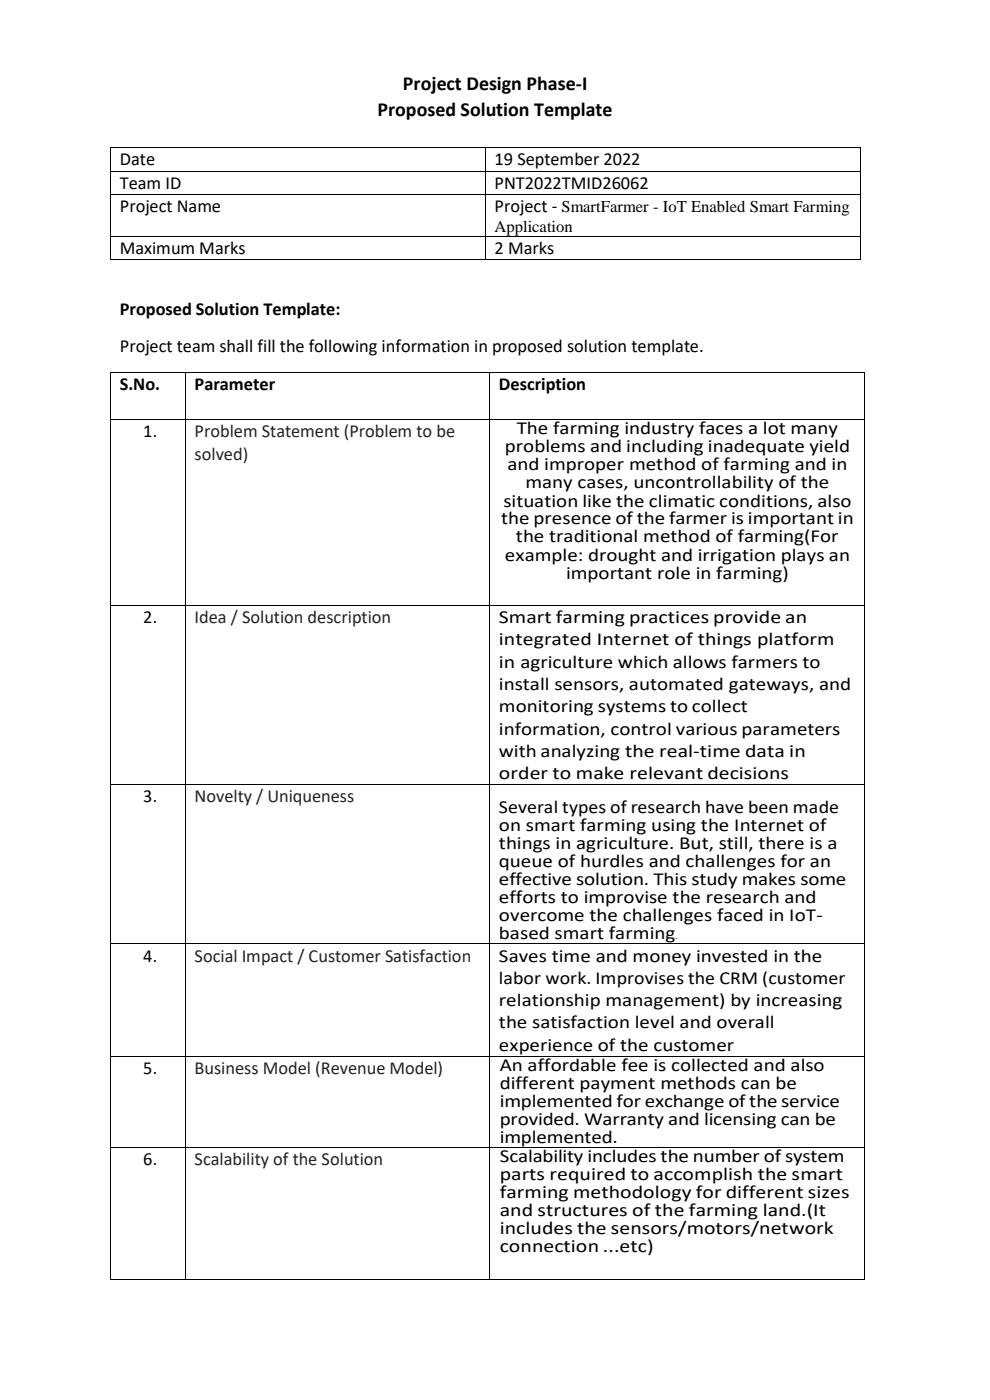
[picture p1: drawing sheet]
<svg xmlns="http://www.w3.org/2000/svg" width="210mm" height="297mm" viewBox="0 0 210 297" stroke-linecap="round" stroke-linejoin="round" font-family="sans-serif">
<defs><g id="words">
<g font-size="4.2">
<text x="85.5" y="19">Project Design Phase-I</text>
<text x="80.1" y="24.6">Proposed Solution Template</text>
</g>
<g font-size="3.9">
<text x="25.4" y="35.1">Date</text>
<text x="104.9" y="35.1">19 September 2022</text>
<text x="25.4" y="40">Team ID</text>
<text x="104.9" y="40">PNT2022TMID26062</text>
<text x="25.4" y="44.9">Project Name</text>
<text x="104.9" y="44.9">Project - SmartFarmer - IoT Enabled Smart Farming</text>
<text x="25.4" y="53.9">Maximum Marks</text>
<text x="104.9" y="53.9">2 Marks</text>
<text x="25.4" y="66.7">Proposed Solution Template:</text>
<text x="25.4" y="74.7">Project team shall fill the following information in proposed solution template.</text>
<text x="25.4" y="82.8">S.No.</text>
<text x="41.3" y="82.8">Parameter</text>
<text x="105.9" y="82.8">Description</text>
<text x="30.4" y="92.8">1.</text>
<text x="107.1" y="95.9">problems and including inadequate yield</text>
<text x="109.6" y="92.1">The farming industry faces a lot many</text>
<text x="107.6" y="99.8">and improper method of farming and in</text>
<text x="106.8" y="107.5">situation like the climatic conditions, also</text>
<text x="111.4" y="103.6">many cases, uncontrollability of the</text>
<text x="106.3" y="111.3">the presence of the farmer is important in</text>
<text x="107.1" y="118.9">example: drought and irrigation plays an</text>
<text x="109.5" y="115.1">the traditional method of farming(For</text>
<text x="120.1" y="122.7">important role in farming)</text>
<text x="30.4" y="132.2">2.</text>
<text x="105.9" y="132.2">Smart farming practices provide an</text>
<text x="105.9" y="136.9">integrated Internet of things platform</text>
<text x="105.9" y="141.7">in agriculture which allows farmers to</text>
<text x="105.9" y="146.4">install sensors, automated gateways, and</text>
<text x="105.9" y="151.1">monitoring systems to collect</text>
<text x="105.9" y="155.9">information, control various parameters</text>
<text x="105.9" y="160.6">with analyzing the real-time data in</text>
<text x="105.9" y="165.3">order to make relevant decisions</text>
<text x="30.4" y="170.2">3.</text>
<text x="105.9" y="172.5">Several types of research have been made</text>
<text x="105.9" y="176.3">on smart farming using the Internet of</text>
<text x="105.9" y="180.2">things in agriculture. But, still, there is a</text>
<text x="105.9" y="184">queue of hurdles and challenges for an</text>
<text x="105.9" y="187.8">effective solution. This study makes some</text>
<text x="105.9" y="191.6">efforts to improvise the research and</text>
<text x="105.9" y="195.5">overcome the challenges faced in IoT-</text>
<text x="30.4" y="204">4.</text>
<text x="105.9" y="199.3">based smart farming</text>
<text x="105.9" y="204">Saves time and money invested in the</text>
<text x="105.9" y="208.7">labor work. Improvises the CRM (customer</text>
<text x="105.9" y="213.5">relationship management) by increasing</text>
<text x="105.9" y="218.2">the satisfaction level and overall</text>
<text x="30.4" y="227.8">5.</text>
<text x="105.9" y="222.9">experience of the customer</text>
<text x="106" y="227.2">An affordable fee is collected and also</text>
<text x="106" y="231">different payment methods can be</text>
<text x="106" y="234.9">implemented for exchange of the service</text>
<text x="106" y="238.7">provided. Warranty and licensing can be</text>
<text x="106" y="242.5">implemented.</text>
<text x="30.4" y="247.2">6.</text>
<text x="106" y="246.5">Scalability includes the number of system</text>
<text x="106" y="250.4">parts required to accomplish the smart</text>
<text x="106" y="254.2">farming methodology for different sizes</text>
<text x="106" y="258">and structures of the farming land.(It</text>
<text x="106" y="261.8">includes the sensors/motors/network</text>
<text x="106" y="265.6">connection ...etc)</text>
</g>
<g font-size="3.9" fill="#222">
<text x="41.3" y="92.8">Problem Statement (Problem to be</text>
<text x="41.3" y="97.6">solved)</text>
<text x="41.3" y="132.2">Idea / Solution description</text>
<text x="41.3" y="170.2">Novelty / Uniqueness</text>
<text x="41.3" y="204">Social Impact / Customer Satisfaction</text>
<text x="41.3" y="227.8">Business Model (Revenue Model)</text>
<text x="41.3" y="247.2">Scalability of the Solution</text>
</g>
<text font-size="3.5" x="104.9" y="49.2">Application</text>
<text font-size="1.8" x="143.3" y="199.3">.</text>
</g></defs>
<g fill="#000">
<path d="M23.4 31.3h.2v.2h-.2z" fill-rule="evenodd"/>
<path d="M23.4 31.3h.2v.2h-.2z" fill-rule="evenodd"/>
<path d="M23.4 36.2h.2v.2h-.2z" fill-rule="evenodd"/>
<path d="M102.9 31.3h.2v.2h-.2z" fill-rule="evenodd"/>
<path d="M102.9 36.2h.2v.2h-.2z" fill-rule="evenodd"/>
<path d="M182.5 31.3h.2v.2h-.2z" fill-rule="evenodd"/>
<path d="M182.5 31.3h.2v.2h-.2z" fill-rule="evenodd"/>
<path d="M182.5 36.2h.2v.2h-.2z" fill-rule="evenodd"/>
<path d="M23.4 41.1h.2v.2h-.2z" fill-rule="evenodd"/>
<path d="M23.4 50.1h.2v.2h-.2z" fill-rule="evenodd"/>
<path d="M23.4 55h.2v.2h-.2z" fill-rule="evenodd"/>
<path d="M23.4 55h.2v.2h-.2z" fill-rule="evenodd"/>
<path d="M102.9 41.1h.2v.2h-.2z" fill-rule="evenodd"/>
<path d="M102.9 50.1h.2v.2h-.2z" fill-rule="evenodd"/>
<path d="M102.9 55h.2v.2h-.2z" fill-rule="evenodd"/>
<path d="M182.5 41.1h.2v.2h-.2z" fill-rule="evenodd"/>
<path d="M182.5 50.1h.2v.2h-.2z" fill-rule="evenodd"/>
<path d="M182.5 55h.2v.2h-.2z" fill-rule="evenodd"/>
<path d="M182.5 55h.2v.2h-.2z" fill-rule="evenodd"/>
<path d="M23.4 79h.2v.1h-.2z" fill-rule="evenodd"/>
<path d="M23.4 79h.2v.1h-.2z" fill-rule="evenodd"/>
<path d="M39.3 79h.2v.1h-.2z" fill-rule="evenodd"/>
<path d="M103.9 79h.1v.1h-.1z" fill-rule="evenodd"/>
<path d="M183.4 79h.2v.1h-.2z" fill-rule="evenodd"/>
<path d="M183.4 79h.2v.1h-.2z" fill-rule="evenodd"/>
<path d="M23.4 89h.2v.2h-.2z" fill-rule="evenodd"/>
<path d="M39.3 89h.2v.2h-.2z" fill-rule="evenodd"/>
<path d="M103.9 89h.1v.2h-.1z" fill-rule="evenodd"/>
<path d="M183.4 89h.2v.2h-.2z" fill-rule="evenodd"/>
<path d="M23.4 128.4h.2v.1h-.2z" fill-rule="evenodd"/>
<path d="M39.3 128.4h.2v.1h-.2z" fill-rule="evenodd"/>
<path d="M103.9 128.4h.1v.1h-.1z" fill-rule="evenodd"/>
<path d="M183.4 128.4h.2v.1h-.2z" fill-rule="evenodd"/>
<path d="M23.4 166.4h.2v.2h-.2z" fill-rule="evenodd"/>
<path d="M39.3 166.4h.2v.2h-.2z" fill-rule="evenodd"/>
<path d="M103.9 166.4h.1v.2h-.1z" fill-rule="evenodd"/>
<path d="M183.4 166.4h.2v.2h-.2z" fill-rule="evenodd"/>
<path d="M23.4 200.2h.2v.1h-.2z" fill-rule="evenodd"/>
<path d="M39.3 200.2h.2v.1h-.2z" fill-rule="evenodd"/>
<path d="M103.9 200.2h.1v.1h-.1z" fill-rule="evenodd"/>
<path d="M183.4 200.2h.2v.1h-.2z" fill-rule="evenodd"/>
<path d="M23.4 224h.2v.2h-.2z" fill-rule="evenodd"/>
<path d="M39.3 224h.2v.2h-.2z" fill-rule="evenodd"/>
<path d="M103.9 224h.1v.2h-.1z" fill-rule="evenodd"/>
<path d="M183.4 224h.2v.2h-.2z" fill-rule="evenodd"/>
<path d="M23.4 243.4h.2v.1h-.2z" fill-rule="evenodd"/>
<path d="M39.3 243.4h.2v.1h-.2z" fill-rule="evenodd"/>
<path d="M103.9 243.4h.1v.1h-.1z" fill-rule="evenodd"/>
<path d="M183.4 243.4h.2v.1h-.2z" fill-rule="evenodd"/>
<path d="M23.4 271.3h.2v.1h-.2z" fill-rule="evenodd"/>
<path d="M23.4 271.3h.2v.1h-.2z" fill-rule="evenodd"/>
<path d="M39.3 271.3h.2v.1h-.2z" fill-rule="evenodd"/>
<path d="M103.9 271.3h.1v.1h-.1z" fill-rule="evenodd"/>
<path d="M183.4 271.3h.2v.1h-.2z" fill-rule="evenodd"/>
<path d="M183.4 271.3h.2v.1h-.2z" fill-rule="evenodd"/>
</g>
<g fill="none" stroke="#000" stroke-width=".21">
<path d="M23.5 31.5v4.7M23.5 36.4v4.7M23.6 31.4h79.3M23.6 36.3h79.3M103 31.5v4.7M103 36.4v4.7M103.1 31.4h79.4M103.1 36.3h79.4M182.6 31.5v4.7M182.6 36.4v4.7M23.5 41.3v8.8M23.5 50.3v4.7"/>
<path d="M23.6 41.2h79.3M23.6 50.2h79.3M23.6 55.1h79.3M103 41.3v8.8M103 50.3v4.7M103.1 41.2h79.4M103.1 50.2h79.4M103.1 55.1h79.4M182.6 41.3v8.8M182.6 50.3v4.7M23.5 79.1v9.9M23.6 79h15.7"/>
<path d="M39.4 79.1v9.9M39.5 79h64.4M103.9 79.1v9.9M104 79h79.4M183.5 79.1v9.9M23.5 89.2v39.2M23.6 89.1h15.7M39.4 89.2v39.2M39.5 89.1h64.4M103.9 89.2v39.2M104 89.1h79.4M183.5 89.2v39.2"/>
<path d="M23.5 128.5v37.9M23.6 128.5h15.7M39.4 128.5v37.9M39.5 128.5h64.4M103.9 128.5v37.9M104 128.5h79.4M183.5 128.5v37.9M23.5 166.6v33.6M23.6 166.5h15.7M39.4 166.6v33.6M39.5 166.5h64.4M103.9 166.6v33.6"/>
<path d="M104 166.5h79.4M183.5 166.6v33.6M23.5 200.3v23.7M23.6 200.3h15.7M39.4 200.3v23.7M39.5 200.3h64.4M103.9 200.3v23.7M104 200.3h79.4M183.5 200.3v23.7M23.5 224.2v19.2M23.6 224.1h15.7M39.4 224.2v19.2"/>
<path d="M39.5 224.1h64.4M103.9 224.2v19.2M104 224.1h79.4M183.5 224.2v19.2M23.5 243.5v27.8M23.6 243.5h15.7M39.4 243.5v27.8M39.5 243.5h64.4M103.9 243.5v27.8M104 243.5h79.4M183.5 243.5v27.8M23.6 271.4h15.7"/>
<path d="M39.5 271.4h64.4M104 271.4h79.4"/>
</g>
<use href="#words"/>
</svg>
